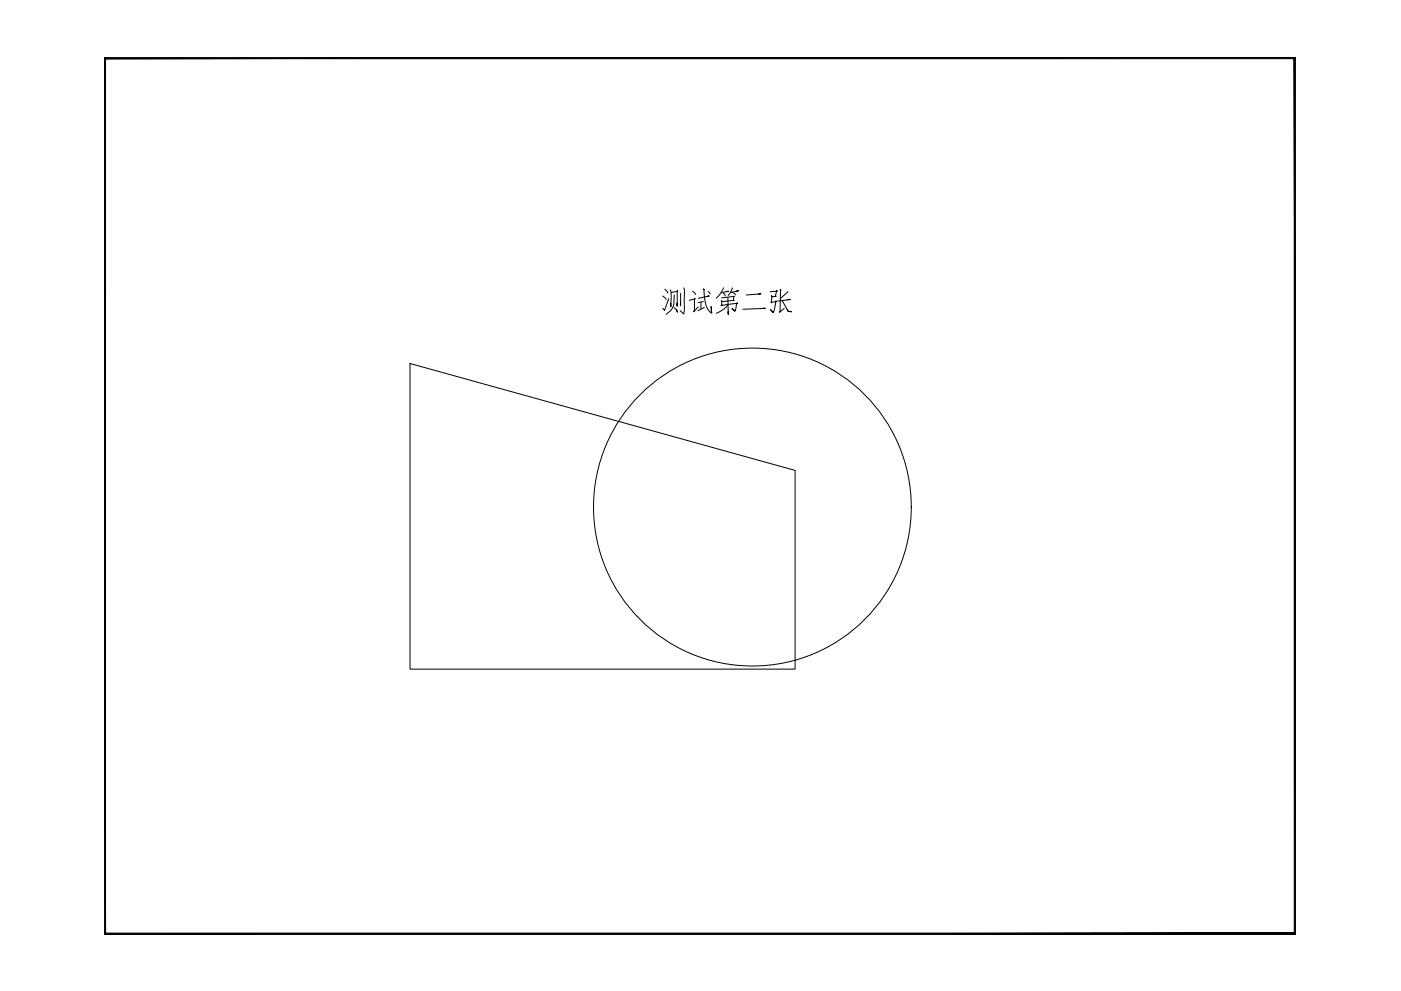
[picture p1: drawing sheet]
<svg xmlns="http://www.w3.org/2000/svg" width="420mm" height="297mm" viewBox="0 0 420 297" stroke-linecap="round" stroke-linejoin="round" font-family="sans-serif">
<!-- layer: dy_paper_to_model -->
<path d="M31.2 17.2v.4l357.4-.4zM31.2 17.6l357.4-.4-.5 .4zM388.6 17.2l-.5 .4 .5 262.5zM388.1 17.6l.5 262.5-.5-.4zM31.2 280.1h357.4l-.5-.4zM31.2 280.1l.5-.4h356.4zM31.2 17.2v262.9l.5-.4zM31.2 17.2h.5v262.5z" fill="#000" stroke="#000" stroke-width=".3"/>
<!-- layer: dy_zhuanyong -->
<g fill="none" stroke="#000" stroke-width=".3">
<path d="M123 109l115.4 32v59.6h-115.4z"/>
<circle cx="225.6" cy="152" r="47.7"/>
</g>
<!-- layer: PUB_TEXT -->
<g fill="none" stroke="#000" stroke-width=".3">
<path d="M198.7 88.7l1.1 1M199.4 86.7l.7 .7 .2 .4M200.6 89.5l-1.3 3.6-.6-.7M201.1 86.9l.2 .8-.1 4.2v-1M201.3 87.7l1.9-.4-.1-.2v4.7l-.1-.9M202.2 92.2l.8 .9 .1 .5-.2-.7M202.2 88.4a5.5 5.5 0 0 1-.8 4.3l-1.6 1.5M204 87.9l.1 3.8v-1M205 86.3l.3 .5v5.5l-.3 1.8-1-1M206.7 90l1.8-.4-.1-.1-.1 .3v3.3l-.3 .4 1.4-1.5M207.7 87.3l.8 .7v.3M210.2 90.7v1.9"/>
<path d="M210.9 86.6l.3 .2v2.1a5.6 5.6 0 0 0 2.3 5l-.2-2v1.8M210.9 90.4l-1.5 .3M211.2 92.1l-1.8 1M211.9 88.8l.8-.1-3.3 .7M212.4 87.3l.6 .8M216.4 89.3l3.8-.5-.3 1.2h.3l-3.8 .4v-.3v1.4l-.2 .1 5-.7-.1-.2-.8 2.6-.8-.8 .9 .6M216.9 87.8l.6 .9M216.9 86.3l-1.1 2-1 1.1M217.9 87.4l.6-.1-2.2 .4M218.3 89.1l.1 5.2v-.9M218.3 91.3a7.2 7.2 0 0 1-3.5 2.6M219.6 87.6l.8 .5 .1 .3"/>
<path d="M219.7 86.3l-1.3 2.3M220.8 87.3l.7-.1-2.4 .5M227.5 88.2l.7-.1-4.4 .3M228.8 92.4h.7M229.6 92.4l-6.8 .3M231 87.4l2.2-.1-.3-.2-.4 1.7h.3l-1.3 .2-.1-.5-.1 2.3-.1-.2 1.6-.2-.1-.2-.8 3.5-.8-.9 .8 .8 .1-.1M234 86.8l.2 .2-.1-.1-.3 6.7 1.4-1.2M234.6 90.1l1.8 3.2 1 .2-1-.3-.3-.3M236.2 89.9l.9-.1-3.9 .4M236.3 87.4l-2.3 2.1"/>
</g>
</svg>
